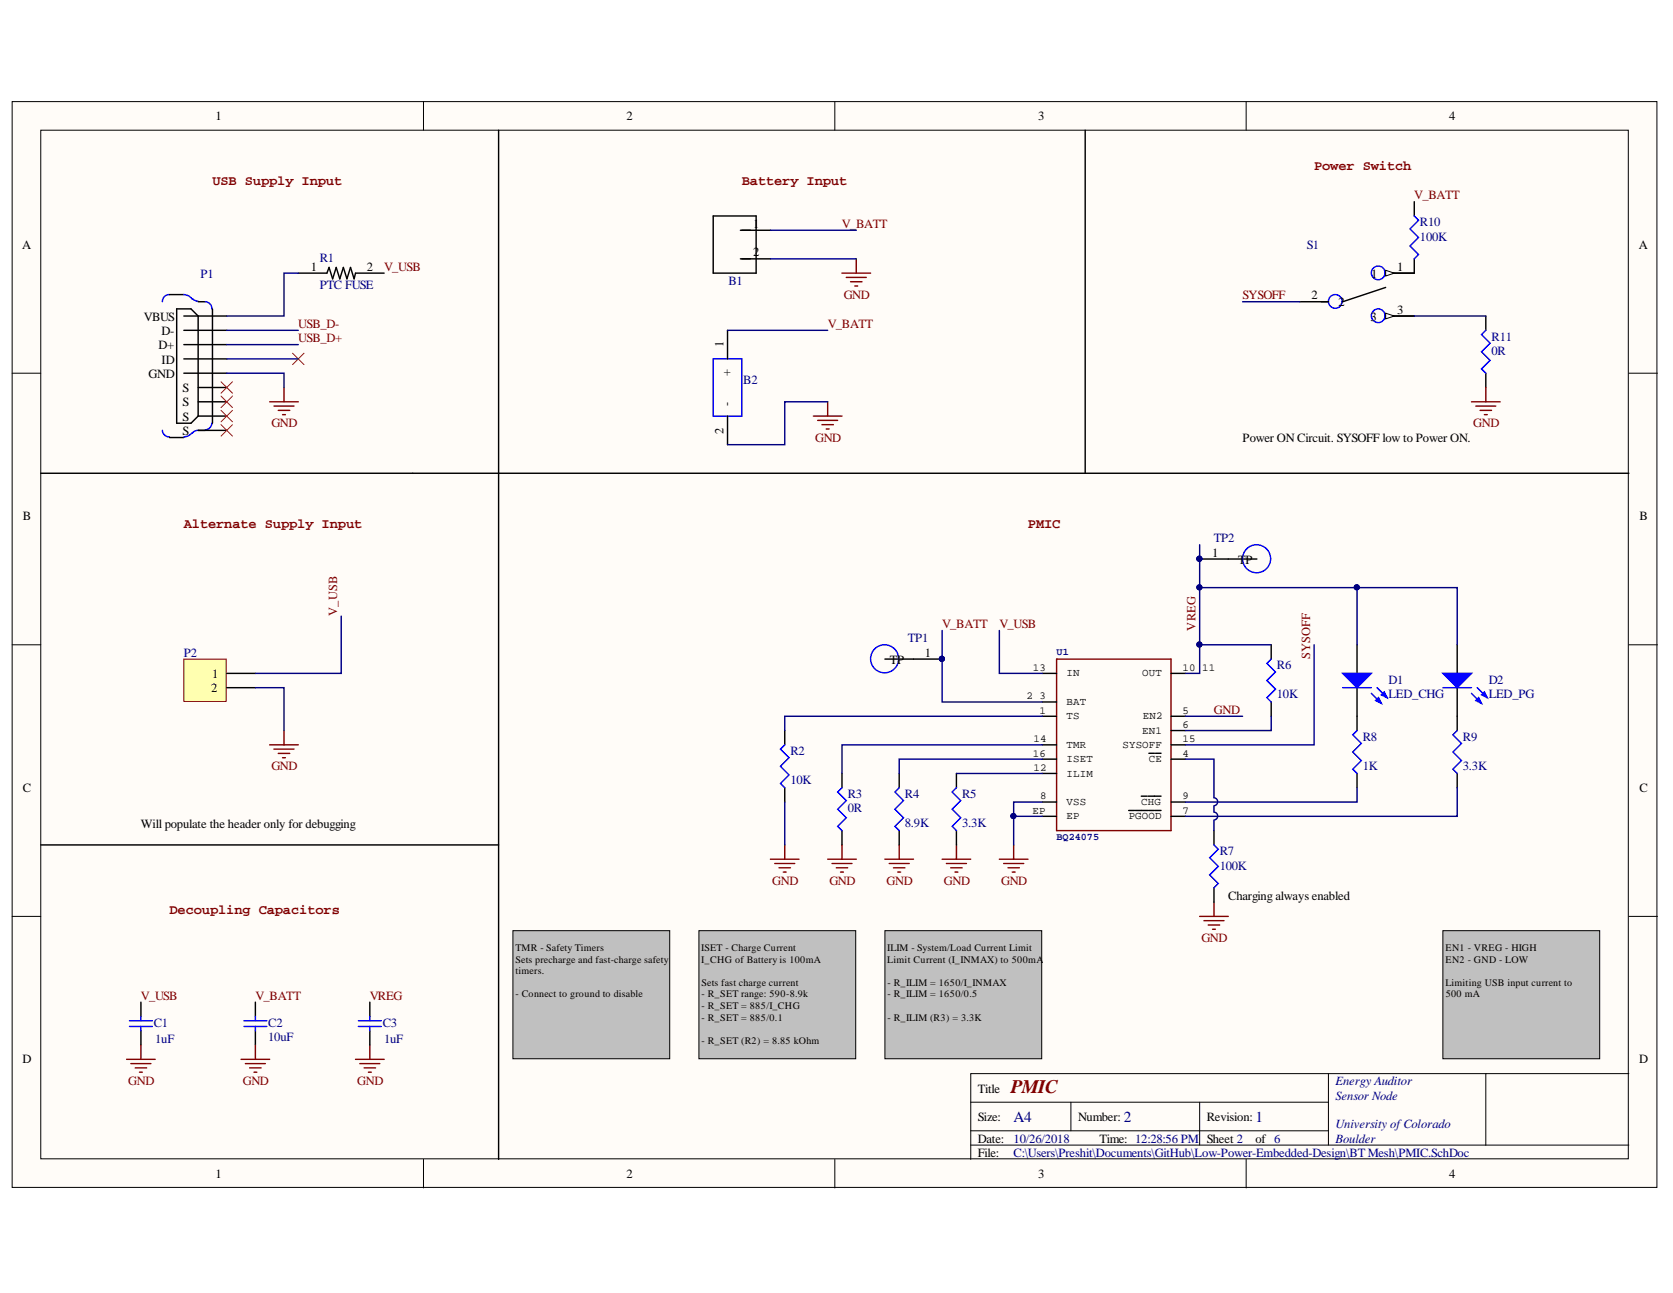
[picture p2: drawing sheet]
<svg xmlns="http://www.w3.org/2000/svg" width="279mm" height="216mm" viewBox="0 0 279 216" stroke-linecap="round" stroke-linejoin="round" font-family="sans-serif">
<defs><g id="words">
<text font-size="3.2" fill="#800000" x="168.8" y="182.5">PMIC</text>
<g font-size="2.6" fill="#000080">
<text x="169.3" y="187.3">A4</text>
<text x="187.7" y="187.3">2</text>
<text x="209.7" y="187.3">1</text>
</g>
<g font-size="2.3" fill="#800000">
<text x="219.5" y="28.4">Power Switch</text>
<text x="35.5" y="30.8">USB Supply Input</text>
<text x="123.9" y="30.8">Battery Input</text>
<text x="30.7" y="88.1">Alternate Supply Input</text>
<text x="171.7" y="88.1">PMIC</text>
<text x="28.3" y="152.5">Decoupling Capacitors</text>
</g>
<g font-size="2.1">
<text x="36" y="20.1">1</text>
<text x="104.6" y="20.1">2</text>
<text x="173.4" y="20.1">3</text>
<text x="242" y="20.1">4</text>
<text x="3.7" y="41.5">A</text>
<text x="125.8" y="38">1</text>
<text x="273.7" y="41.5">A</text>
<text x="51.9" y="45.2">1</text>
<text x="61.3" y="45.2">2</text>
<text x="125.8" y="42.8">2</text>
<text x="229" y="46.4">1</text>
<text x="233.3" y="45.2">1</text>
<text x="24" y="53.5">VBUS</text>
<text x="219" y="50">2</text>
<text x="223.5" y="51.2">2</text>
<text x="228.9" y="53.5">3</text>
<text x="233.3" y="52.3">3</text>
<text x="26.5" y="58.3">D+</text>
<text x="27" y="55.9">D-</text>
<text x="120.8" y="58" transform="rotate(-90 120.8 58)">1</text>
<text x="24.8" y="63.1">GND</text>
<text x="27" y="60.7">ID</text>
<text x="30.5" y="65.5">S</text>
<text x="122" y="62.8" transform="rotate(-90 122 62.8)">+</text>
<text x="30.5" y="70.3">S</text>
<text x="30.5" y="67.9">S</text>
<text x="122" y="67.8" transform="rotate(-90 122 67.8)">-</text>
<text x="30.5" y="72.6">S</text>
<text x="120.8" y="72.4" transform="rotate(-90 120.8 72.4)">2</text>
<text x="207.5" y="73.8">Power ON Circuit. SYSOFF low to Power ON.</text>
<text x="3.8" y="86.9">B</text>
<text x="273.8" y="86.9">B</text>
<text x="202.5" y="92.9">1</text>
<text x="206.8" y="94.1">TP</text>
<text x="35.4" y="113.2">1</text>
<text x="148.6" y="110.8">TP</text>
<text x="154.5" y="109.6">1</text>
<text x="35.3" y="115.6">2</text>
<text x="3.8" y="132.2">C</text>
<text x="273.8" y="132.2">C</text>
<text x="23.5" y="138.3">Will populate the header only for debugging</text>
<text x="205.1" y="150.2">Charging always enabled</text>
<text x="3.7" y="177.6">D</text>
<text x="273.8" y="177.6">D</text>
<text x="163.3" y="182.4">Title</text>
<text x="163.3" y="187.2">Size:</text>
<text x="163.3" y="190.8">Date:</text>
<text x="180" y="187.2">Number:</text>
<text x="183.6" y="190.8">Time: 12:28:56 PM</text>
<text x="201.5" y="187.2">Revision:</text>
<text x="201.5" y="190.8">Sheet 2</text>
<text x="209.7" y="190.8">of 6</text>
<text x="36" y="196.7">1</text>
<text x="104.6" y="196.7">2</text>
<text x="163.3" y="193.2">File:</text>
<text x="173.4" y="196.7">3</text>
<text x="242" y="196.7">4</text>
</g>
<g font-size="2.1" fill="#800000">
<text x="236.2" y="33.3">V_BATT</text>
<text x="140.6" y="38">V_BATT</text>
<text x="64.2" y="45.2">V_USB</text>
<text x="140.9" y="49.9">GND</text>
<text x="207.5" y="50">SYSOFF</text>
<text x="49.8" y="57.1">USB_D+</text>
<text x="49.8" y="54.7">USB_D-</text>
<text x="138.2" y="54.7">V_BATT</text>
<text x="45.3" y="71.3">GND</text>
<text x="246" y="71.3">GND</text>
<text x="136.1" y="73.7">GND</text>
<text x="56.3" y="102.9" transform="rotate(-90 56.3 102.9)">V_USB</text>
<text x="157.3" y="104.9">V_BATT</text>
<text x="166.9" y="104.9">V_USB</text>
<text x="199.7" y="105.3" transform="rotate(-90 199.7 105.3)">VREG</text>
<text x="218.8" y="110.1" transform="rotate(-90 218.8 110.1)">SYSOFF</text>
<text x="202.7" y="119.2">GND</text>
<text x="45.3" y="128.6">GND</text>
<text x="129" y="147.7">GND</text>
<text x="138.5" y="147.7">GND</text>
<text x="148.1" y="147.7">GND</text>
<text x="157.6" y="147.7">GND</text>
<text x="167.2" y="147.7">GND</text>
<text x="200.6" y="157.3">GND</text>
<text x="23.5" y="166.9">V_USB</text>
<text x="42.6" y="166.9">V_BATT</text>
<text x="61.8" y="166.9">VREG</text>
<text x="21.4" y="181.1">GND</text>
<text x="40.5" y="181.1">GND</text>
<text x="59.7" y="181.1">GND</text>
</g>
<g font-size="2.1" fill="#000080">
<text x="218.3" y="41.6">S1</text>
<text x="237.1" y="40.2">100K</text>
<text x="237.1" y="37.8">R10</text>
<text x="33.5" y="46.4">P1</text>
<text x="53.4" y="43.8">R1</text>
<text x="121.6" y="47.6">B1</text>
<text x="53.4" y="48.3">PTC FUSE</text>
<text x="249.1" y="59.3">0R</text>
<text x="249.1" y="56.9">R11</text>
<text x="124.1" y="64">B2</text>
<text x="202.7" y="90.5">TP2</text>
<text x="151.6" y="107.2">TP1</text>
<text x="30.7" y="109.6">P2</text>
<text x="213.3" y="111.8">R6</text>
<text x="213.3" y="116.6">10K</text>
<text x="231.9" y="114.2">D1</text>
<text x="231.9" y="116.6">LED_CHG</text>
<text x="248.6" y="114.2">D2</text>
<text x="248.6" y="116.6">LED_PG</text>
<text x="227.6" y="123.7">R8</text>
<text x="244.3" y="123.7">R9</text>
<text x="132" y="130.9">10K</text>
<text x="132" y="126.1">R2</text>
<text x="227.6" y="128.5">1K</text>
<text x="244.3" y="128.5">3.3K</text>
<text x="141.6" y="135.6">0R</text>
<text x="141.6" y="133.3">R3</text>
<text x="151.1" y="133.3">R4</text>
<text x="160.7" y="133.3">R5</text>
<text x="151.1" y="138">8.9K</text>
<text x="160.7" y="138">3.3K</text>
<text x="203.7" y="142.8">R7</text>
<text x="203.7" y="145.2">100K</text>
<text x="25.7" y="171.5">C1</text>
<text x="44.8" y="173.8">10uF</text>
<text x="44.8" y="171.5">C2</text>
<text x="63.9" y="171.5">C3</text>
<text x="25.9" y="174.1">1uF</text>
<text x="64.2" y="174.1">1uF</text>
<text x="223" y="181.2">Energy Auditor</text>
<text x="223" y="183.6">Sensor Node</text>
<text x="169.3" y="190.8">10/26/2018</text>
<text x="223" y="188.4">University ofColorado</text>
<text x="223" y="190.8">Boulder</text>
<text x="169.3" y="193.2">C:\Users\Preshit\Documents\GitHub\Low-Power-Embedded-Design\BT Mesh\PMIC.SchDoc</text>
</g>
<g font-size="1.8">
<text x="172.5" y="112">13</text>
<text x="178.1" y="113">IN</text>
<text x="190.8" y="113">OUT</text>
<text x="197.5" y="112">10</text>
<text x="200.8" y="112">11</text>
<text x="171.4" y="116.8">2</text>
<text x="173.6" y="119.2">1</text>
<text x="173.6" y="116.8">3</text>
<text x="178.1" y="117.7">BAT</text>
<text x="197.5" y="119.2">5</text>
<text x="172.6" y="123.9">14</text>
<text x="178.1" y="120.1">TS</text>
<text x="178.1" y="124.9">TMR</text>
<text x="187.5" y="124.9">SYSOFF</text>
<text x="190.8" y="122.5">EN1</text>
<text x="190.9" y="120.1">EN2</text>
<text x="197.5" y="121.5">6</text>
<text x="197.5" y="123.9">15</text>
<text x="172.5" y="126.3">16</text>
<text x="172.6" y="128.7">12</text>
<text x="178.1" y="129.7">ILIM</text>
<text x="178.1" y="127.3">ISET</text>
<text x="191.9" y="127.3">CE</text>
<text x="197.5" y="126.3">4</text>
<text x="172.4" y="135.9">EP</text>
<text x="173.7" y="133.5">8</text>
<text x="178.1" y="134.4">VSS</text>
<text x="178.1" y="136.8">EP</text>
<text x="188.5" y="136.8">PGOOD</text>
<text x="190.6" y="134.4">CHG</text>
<text x="197.5" y="135.9">7</text>
<text x="197.5" y="133.5">9</text>
</g>
<g font-size="1.7" fill="#000080">
<text x="176.5" y="109.3">U1</text>
<text x="176.5" y="140.3">BQ24075</text>
</g>
<g font-size="1.7">
<text x="86.1" y="158.8">TMR - Safety Timers</text>
<text x="86.1" y="160.8">Sets precharge and fast-charge safety</text>
<text x="117.1" y="158.8">ISET - Charge Current</text>
<text x="117.1" y="160.8">I_CHG of Battery is 100mA</text>
<text x="148.2" y="160.8">Limit Current (I_INMAX) to 500mA</text>
<text x="148.2" y="158.8">ILIM - System/Load Current Limit</text>
<text x="241.4" y="158.8">EN1 - VREG - HIGH</text>
<text x="241.4" y="160.8">EN2 - GND - LOW</text>
<text x="86.1" y="162.7">timers.</text>
<text x="86.1" y="166.6">- Connect to ground to disable</text>
<text x="117.2" y="164.6">Sets fast charge current</text>
<text x="117.2" y="166.6">- R_SET range: 590-8.9k</text>
<text x="148.2" y="164.6">- R_ILIM = 1650/I_INMAX</text>
<text x="148.2" y="166.6">- R_ILIM = 1650/0.5</text>
<text x="241.4" y="164.6">Limiting USB input current to</text>
<text x="241.4" y="166.6">500 mA</text>
<text x="117.2" y="168.5">- R_SET = 885/I_CHG</text>
<text x="117.2" y="170.4">- R_SET = 885/0.1</text>
<text x="148.2" y="170.4">- R_ILIM (R3) = 3.3K</text>
<text x="117.2" y="174.3">- R_SET (R2) = 8.85 kOhm</text>
</g>
</g></defs>
<g fill="#fffcf8" stroke="#000" stroke-width=".17">
<path d="M2 17h274.7v181.3h-274.7z"/>
<path d="M6.8 21.7h265.1v171.8h-265.1z"/>
</g>
<g fill="none" stroke="#000" stroke-width=".17">
<path d="M70.7 17v4.7M139.4 17v4.7M208.1 17v4.7M2 62.3h4.8M272 62.3h4.8M2 107.7h4.8M272 107.7h4.8M2 153h4.8M272 153h4.8M221.9 179.3v11.9M248.1 179.3h-86v14.3M272 179.3h-23.9v11.9"/>
<path d="M70.7 193.6v4.8M139.4 193.6v4.8M162.1 184h59.8M162.1 191.2h109.9M162.1 188.8h59.8M178.8 184v4.8M200.3 184v7.2M208.1 193.6v4.8"/>
</g>
<g fill="none" stroke="#800000" stroke-width=".24">
<path d="M140.6 45.6h4.8M141.3 46.3h3.4M142 47h2M142.8 47.8h.4M143 43.2v2.4M176.5 110.1h19.1v28.6h-19.1zM128.7 143.5h4.7M129.4 144.2h3.3M130.1 144.9h1.9M130.8 145.6h.5M131.1 141.1v2.4M138.2 143.5h4.8"/>
<path d="M138.9 144.2h3.4M139.7 144.9h1.9M140.4 145.6h.5M140.6 141.1v2.4M147.8 143.5h4.8M148.5 144.2h3.3M149.2 144.9h1.9M149.9 145.6h.5M150.2 141.1v2.4M157.3 143.5h4.8M158.1 144.2h3.3M158.8 144.9h1.9"/>
<path d="M159.5 145.6h.5M159.7 141.1v2.4M166.9 143.5h4.8M167.6 144.2h3.4M168.3 144.9h1.9M169 145.6h.5M169.3 141.1v2.4M21.1 176.9h4.8M21.9 177.6h3.3M22.6 178.3h1.9M23.3 179h.5M23.5 174.5v2.4"/>
<path d="M40.3 176.9h4.7M41 177.6h3.3M41.7 178.3h1.9M42.4 179h.5M42.6 174.5v2.4"/>
</g>
<g fill="none" stroke="#000" stroke-width=".24">
<path d="M220.7 50.4h1.2M231.4 52.8h4.8M231.4 45.6h4.8M231.4 48l-7.2 2.4M174.1 119.6h2.4M174.1 117.2h2.4M174.1 112.4h2.4M195.6 119.6h2.4M195.6 112.4h2.4M226.6 119.6v2.4M131.1 122v2.4M131.1 131.5v2.4"/>
<path d="M150.2 129.1v2.4M150.2 138.7v2.4M159.7 129.1v2.4M159.7 138.7v2.4M174.1 126.8h2.4M174.1 136.3h2.4M174.1 133.9h2.4M174.1 129.1h2.4M174.1 124.4h2.4M188.5 135.3h1M189.6 135.3h2.1M190.6 132.9h.9"/>
<path d="M191.7 132.9h2.2M191.8 135.3h1M191.9 125.8h.9M192.9 135.3h1M193 125.8h.9M195.6 126.8h2.4M195.6 122h2.4M195.6 136.3h2.4M195.6 133.9h2.4M195.6 124.4h2.4M226.6 129.1v2.4M42.6 167.3v2.4"/>
<path d="M42.6 172.1v2.4"/>
</g>
<g fill="none" stroke="#00f" stroke-width=".24">
<path d="M131.1 124.4l-.8 .7 1.5 1.4-1.5 1.5 1.5 1.4-1.5 1.4 .8 .7M150.2 131.5l-.7 .7 1.4 1.5-1.4 1.4 1.4 1.4-1.4 1.5 .7 .7M159.7 131.5l-.7 .7 1.4 1.5-1.4 1.4 1.4 1.4-1.4 1.5 .7 .7M226.6 122l-.7 .7 1.4 1.4-1.4 1.5 1.4 1.4-1.4 1.4 .7 .7M40.7 170.4h3.9M40.7 171.4h3.9M42.6 169.7v.7M42.6 171.4v.7"/>
<circle cx="223" cy="50.3" r="1.15"/>
<circle cx="230.2" cy="52.7" r="1.15"/>
<circle cx="230.2" cy="45.6" r="1.15"/>
</g>
<path d="M231.4 52.3l1.4 .5-1.4 .4z" fill="#fffcf8"/>
<path d="M231.4 52.3l1.4 .5-1.4 .4z" fill="none" stroke="#000" stroke-width=".17"/>
<path d="M231.4 45.6h4.8" fill="none" stroke="#000" stroke-width=".24"/>
<path d="M231.4 45.1l1.4 .5-1.4 .5z" fill="#fffcf8"/>
<path d="M231.4 45.1l1.4 .5-1.4 .5z" fill="none" stroke="#000" stroke-width=".17"/>
<path d="M217.1 50.4h4.8" fill="none" stroke="#000" stroke-width=".24"/>
<path d="M45 67.1h4.8M45.8 67.8h3.3M46.5 68.5h1.9M47.2 69.2h.5M47.4 64.7v2.4M200.3 153h4.8M201.1 153.7h3.3M201.8 154.4h1.9M202.5 155.2h.5M202.7 150.6v2.4" fill="none" stroke="#800000" stroke-width=".24"/>
<path d="M30.7 110.1h7.1v7h-7.1z" fill="#ffffb0" stroke="#800000" stroke-width=".17"/>
<path d="M37.9 112.4h4.7M37.9 114.8h4.7M226.6 107.7v4.7M226.6 114.8v4.8" fill="none" stroke="#000" stroke-width=".24"/>
<path d="M45 124.4h4.8M45.8 125.1h3.3M46.5 125.8h1.9M47.2 126.5h.5M47.4 122v2.4" fill="none" stroke="#800000" stroke-width=".24"/>
<path d="M224.2 112.4h4.8l-2.4 2.4z" fill="#00f"/>
<path d="M224.2 112.4h4.8l-2.4 2.4zM229 115.8l1.7 1.7M230 114.8l1.7 1.7" fill="none" stroke="#00f" stroke-width=".24"/>
<path d="M229.7 117l.5-.5 .5 1z" fill="#00f"/>
<path d="M229.7 117l.5-.5 .5 1z" fill="none" stroke="#00f" stroke-width=".24"/>
<path d="M230.7 116l.5-.5 .5 1z" fill="#00f"/>
<path d="M224.2 114.8h4.8M230.7 116l.5-.5 .5 1z" fill="none" stroke="#00f" stroke-width=".24"/>
<path d="M243.4 107.7v4.7M243.4 114.8v4.8" fill="none" stroke="#000" stroke-width=".24"/>
<path d="M241 112.4h4.7l-2.3 2.4z" fill="#00f"/>
<path d="M241 112.4h4.7l-2.3 2.4zM245.7 115.8l1.7 1.7M246.7 114.8l1.7 1.7" fill="none" stroke="#00f" stroke-width=".24"/>
<path d="M246.5 117l.4-.5 .5 1z" fill="#00f"/>
<path d="M246.5 117l.4-.5 .5 1z" fill="none" stroke="#00f" stroke-width=".24"/>
<path d="M247.4 116l.5-.5 .5 1z" fill="#00f"/>
<g fill="none" stroke="#00f" stroke-width=".24">
<path d="M236.2 36.1l.7 .7-1.4 1.4 1.4 1.4-1.4 1.5 1.4 1.4-.7 .7M248.1 55.2l-.7 .7 1.5 1.4-1.5 1.4 1.5 1.5-1.5 1.4 .7 .7M241 114.8h4.7M247.4 116l.5-.5 .5 1zM140.6 131.5l-.7 .7 1.4 1.5-1.4 1.4 1.4 1.4-1.4 1.5 .7 .7M243.4 122l-.8 .7 1.5 1.4-1.5 1.5 1.5 1.4-1.5 1.4 .8 .7M202.7 141.1l.8 .7-1.5 1.4 1.5 1.5-1.5 1.4 1.5 1.4-.8 .7M21.6 170.4h3.8M21.6 171.4h3.8M23.5 169.7v.7M23.5 171.4v.7M59.9 170.4h3.8"/>
<path d="M59.9 171.4h3.8M61.8 169.7v.7M61.8 171.4v.7"/>
<circle cx="209.9" cy="93.3" r="2.34"/>
<circle cx="147.7" cy="110" r="2.34"/>
</g>
<g fill="none" stroke="#000" stroke-width=".24">
<path d="M181.2 21.7v57.3M236.2 33.7v2.4M49.8 45.6h4.8l.4-.9 .6 1.9 .5-1.9 .6 1.9 .6-1.9 .6 1.9 .6-1.9 .6 1.9 .3-1h4.8M236.2 43.2v2.4M248.1 52.8v2.4M6.8 79h265.2M83.3 79v114.6M248.1 62.3v2.4M200.3 93.3h9.6M147.8 110.1h9.5M243.4 119.6v2.4M140.6 129.1v2.4"/>
<path d="M140.6 138.7v2.4M202.7 138.7v2.4M243.4 129.1v2.4M6.8 141.1h76.5M202.7 148.2v2.4M23.5 167.3v2.4M23.5 172.1v2.4M61.8 167.3v2.4M61.8 172.1v2.4"/>
</g>
<g fill="#000080" stroke="#000080" stroke-width=".17">
<circle cx="157.3" cy="110" r=".43"/>
<circle cx="200.3" cy="93.3" r=".43"/>
</g>
<path d="M245.7 67.1h4.8M246.5 67.8h3.3M247.2 68.5h1.9M247.9 69.2h.5M248.1 64.7v2.4M59.4 176.9h4.8M60.1 177.6h3.3M60.8 178.3h1.9M61.5 179h.5M61.8 174.5v2.4" fill="none" stroke="#800000" stroke-width=".24"/>
<g fill="#c0c0c0" stroke="#000" stroke-width=".17">
<path d="M116.7 155.4h26.2v21.4h-26.2z"/>
<path d="M147.8 155.4h26.2v21.4h-26.2z"/>
<path d="M85.7 155.4h26.1v21.4h-26.1z"/>
</g>
<g fill="none" stroke="#000" stroke-width=".24">
<path d="M83.3 21.7v57.3M119.1 36.1h7.2v9.5h-7.2zM123.6 38.4h5.1M28.3 49.2h2.4M29.5 51.6h2.4l1.2 1.2v16.7l-1.2 1.2h-2.4zM30.7 59.9h7.2M30.7 57.5h7.2M30.7 55.2h7.2M30.7 52.8h7.2M33.1 50.4h1.2M35.5 51.6v19.1M121.5 55.2v4.7"/>
<path d="M123.6 43.2h5.1M28.3 73.1h2.4M30.7 62.3h7.2M33.1 71.9h4.8M33.1 69.5h4.8M33.1 67.1h4.8M33.1 64.7h4.8M121.5 69.5v4.8M212.3 107.7v2.4M212.3 117.2v2.4"/>
</g>
<path d="M28.3 49.2a1.15 1.15 0 0 0-1.2 1.2M30.7 49.2a1.74 1.74 0 0 1 1.4 .7M32.2 49.9l.4 .3 .5 .1M34.3 50.4a1.15 1.15 0 0 1 1.1 1.2M119.1 59.9h4.8v9.6h-4.8zM27.1 71.9a1.15 1.15 0 0 0 1.2 1.1M32 72.3a1.74 1.74 0 0 1-1.3 .7M33.1 71.9a1.15 1.15 0 0 0-1 .4M35.4 70.7a1.15 1.15 0 0 1-1.1 1.1M212.3 110.1l-.7 .7 1.4 1.4-1.4 1.4 1.4 1.5-1.4 1.4 .7 .7" fill="none" stroke="#00f" stroke-width=".24"/>
<path d="M48.9 59l1.9 1.9M50.8 59l-1.9 1.9M36.9 63.7l1.9 2M36.9 66.1l1.9 1.9M36.9 68.5l1.9 1.9M36.9 70.9l1.9 1.9M38.8 63.7l-1.9 2M38.8 66.1l-1.9 1.9M38.8 68.5l-1.9 1.9M38.8 70.9l-1.9 1.9" fill="none" stroke="#f00" stroke-width=".17"/>
<path d="M135.8 69.5h4.8M136.6 70.2h3.3M137.3 70.9h1.9M138 71.6h.5M138.2 67.1v2.4" fill="none" stroke="#800000" stroke-width=".24"/>
<g fill="none" stroke="#000080" stroke-width=".24">
<path d="M128.7 38.4h14.3M37.9 55.2h11.9M37.9 57.5h11.9M37.9 59.9h11.9M49.8 45.6h-2.4v7.2h-9.5M121.5 55.2h16.7M128.7 43.2h14.3M207.5 50.4h9.6M236.2 52.8h11.9M37.9 62.3h9.5v2.4M138.2 67.1h-7.1v7.2h-9.6M200.3 98.1h26.3v9.6"/>
<path d="M200.3 91v21.4h-2.3M226.6 98.1h16.8v9.6M42.6 114.8h4.8v7.2M57 102.9v9.5h-14.4M157.3 105.3v11.9h16.8M166.9 105.3v7.1h7.2M174.1 119.6h-43v2.4M198 119.6h9.5M200.3 107.7h12M212.3 119.6v2.4h-14.3M219.5 107.7v16.7h-21.5M131.1 133.9v7.2"/>
<path d="M159.7 129.1h14.4M169.3 136.3h4.8M174.1 126.8h-23.9v2.3M174.1 124.4h-33.5v4.7M174.1 133.9h-4.8v7.2M198 126.8h4.7v6.4a.67 .67 0 0 1 .7 .7 .67 .67 0 0 1-.7 .6M202.7 134.6v1a.67 .67 0 0 1 .7 .7 .67 .67 0 0 1-.7 .6M202.7 137v1.7M226.6 131.5v2.4h-28.6M243.4 131.5v4.8h-45.4"/>
</g>
<g fill="#000080" stroke="#000080" stroke-width=".17">
<circle cx="157.3" cy="110" r=".43"/>
<circle cx="169.2" cy="136.3" r=".43"/>
<circle cx="226.6" cy="98.1" r=".43"/>
<circle cx="200.3" cy="98.1" r=".43"/>
<circle cx="200.3" cy="107.6" r=".43"/>
<circle cx="200.3" cy="93.3" r=".43"/>
</g>
<path d="M241 155.4h26.2v21.4h-26.2z" fill="#c0c0c0" stroke="#000" stroke-width=".17"/>
<use href="#words"/>
</svg>
